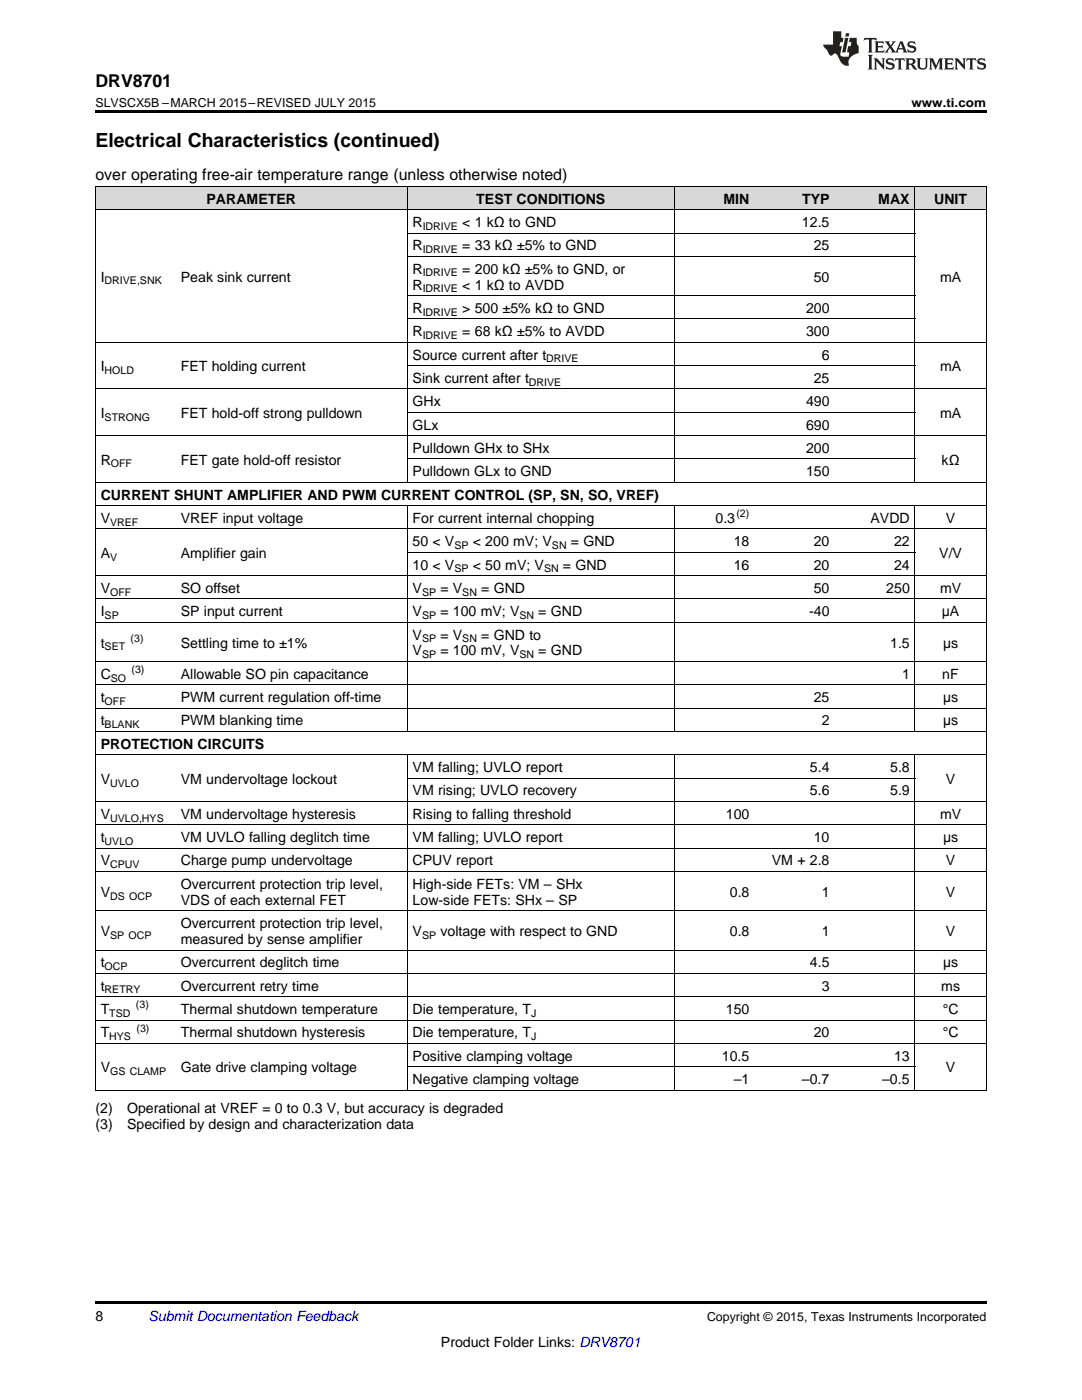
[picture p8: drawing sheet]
<svg xmlns="http://www.w3.org/2000/svg" width="216mm" height="279mm" viewBox="0 0 216 279" stroke-linecap="round" stroke-linejoin="round" font-family="sans-serif">
<defs><g id="words">
<text font-size="3.9" x="19" y="29.3">Electrical Characteristics (continued)</text>
<text font-size="3.5" x="19" y="17.3">DRV8701</text>
<text font-size="3.2" x="19" y="36">over operating free-air temperature range (unless otherwise noted)</text>
<g font-size="2.8">
<text x="41.2" y="40.6">PARAMETER</text>
<text x="95" y="40.6">TEST CONDITIONS</text>
<text x="144.4" y="40.6">MIN</text>
<text x="160.1" y="40.6">TYP</text>
<text x="175.3" y="40.6">MAX</text>
<text x="186.4" y="40.6">UNIT</text>
<text x="82.3" y="45.3">R</text>
<text x="92.3" y="45.3">&lt; 1 kΩ to GND</text>
<text x="160" y="45.3">12.5</text>
<text x="82.3" y="50">R</text>
<text x="92.3" y="50">= 33 kΩ ±5% to GND</text>
<text x="162.4" y="50">25</text>
<text x="20.1" y="56.2">I</text>
<text x="36.1" y="56.2">Peak sink current</text>
<text x="82.3" y="54.6">R</text>
<text x="82.3" y="57.8">R</text>
<text x="92.3" y="54.6">= 200 kΩ ±5% to GND, or</text>
<text x="92.3" y="57.8">&lt; 1 kΩ to AVDD</text>
<text x="162.4" y="56.2">50</text>
<text x="187.6" y="56.2">mA</text>
<text x="82.3" y="62.4">R</text>
<text x="92.3" y="62.4">&gt; 500 ±5% kΩ to GND</text>
<text x="160.8" y="62.4">200</text>
<text x="82.3" y="67.1">R</text>
<text x="82.3" y="71.8">Source current after t</text>
<text x="92.3" y="67.1">= 68 kΩ ±5% to AVDD</text>
<text x="160.8" y="67.1">300</text>
<text x="164" y="71.8">6</text>
<text x="20.1" y="74.1">I</text>
<text x="36.1" y="74.1">FET holding current</text>
<text x="82.3" y="76.4">Sink current after t</text>
<text x="162.4" y="76.4">25</text>
<text x="187.6" y="74.1">mA</text>
<text x="20.1" y="83.4">I</text>
<text x="36.1" y="83.4">FET hold-off strong pulldown</text>
<text x="82.3" y="81.1">GHx</text>
<text x="160.8" y="81.1">490</text>
<text x="187.6" y="83.4">mA</text>
<text x="82.3" y="85.7">GLx</text>
<text x="160.8" y="85.7">690</text>
<text x="20.1" y="92.7">R</text>
<text x="36.1" y="92.7">FET gate hold-off resistor</text>
<text x="82.3" y="90.4">Pulldown GHx to SHx</text>
<text x="82.3" y="95">Pulldown GLx to GND</text>
<text x="160.8" y="90.4">200</text>
<text x="160.8" y="95">150</text>
<text x="187.9" y="92.7">kΩ</text>
<text x="20.1" y="99.7">CURRENT SHUNT AMPLIFIER AND PWM CURRENT CONTROL (SP, SN, SO, VREF)</text>
<text x="20.1" y="104.4">V</text>
<text x="36.1" y="104.4">VREF input voltage</text>
<text x="82.3" y="104.4">For current internal chopping</text>
<text x="142.8" y="104.4">0.3</text>
<text x="173.7" y="104.4">AVDD</text>
<text x="188.7" y="104.4">V</text>
<text x="20.1" y="111.3">A</text>
<text x="36.1" y="111.3">Amplifier gain</text>
<text x="82.3" y="109">50 &lt; V</text>
<text x="82.3" y="113.7">10 &lt; V</text>
<text x="94.3" y="109">&lt; 200 mV; V</text>
<text x="94.3" y="113.7">&lt; 50 mV; V</text>
<text x="112.3" y="113.7">= GND</text>
<text x="113.9" y="109">= GND</text>
<text x="146.4" y="109">18</text>
<text x="146.4" y="113.7">16</text>
<text x="162.4" y="109">20</text>
<text x="162.4" y="113.7">20</text>
<text x="178.4" y="109">22</text>
<text x="178.4" y="113.7">24</text>
<text x="187.4" y="111.3">V/V</text>
<text x="20.1" y="118.3">V</text>
<text x="36.1" y="118.3">SO offset</text>
<text x="82.3" y="118.3">V</text>
<text x="87.9" y="118.3">= V</text>
<text x="96" y="118.3">= GND</text>
<text x="162.4" y="118.3">50</text>
<text x="176.8" y="118.3">250</text>
<text x="187.6" y="118.3">mV</text>
<text x="20.1" y="123">I</text>
<text x="36.1" y="123">SP input current</text>
<text x="82.3" y="123">V</text>
<text x="87.9" y="123">= 100 mV; V</text>
<text x="107.4" y="123">= GND</text>
<text x="161.5" y="123">-40</text>
<text x="187.9" y="123">μA</text>
<text x="20.1" y="129.2">t</text>
<text x="36.1" y="129.2">Settling time to ±1%</text>
<text x="82.3" y="127.6">V</text>
<text x="82.3" y="130.8">V</text>
<text x="87.9" y="127.6">= V</text>
<text x="87.9" y="130.8">= 100 mV, V</text>
<text x="96" y="127.6">= GND to</text>
<text x="107.4" y="130.8">= GND</text>
<text x="177.6" y="129.2">1.5</text>
<text x="188.2" y="129.2">µs</text>
<text x="20.1" y="135.5">C</text>
<text x="36.1" y="135.5">Allowable SO pin capacitance</text>
<text x="180" y="135.5">1</text>
<text x="188" y="135.5">nF</text>
<text x="20.1" y="140.1">t</text>
<text x="36.1" y="140.1">PWM current regulation off-time</text>
<text x="162.4" y="140.1">25</text>
<text x="188.2" y="140.1">µs</text>
<text x="20.1" y="144.8">t</text>
<text x="20.1" y="149.4">PROTECTION CIRCUITS</text>
<text x="36.1" y="144.8">PWM blanking time</text>
<text x="164" y="144.8">2</text>
<text x="188.2" y="144.8">µs</text>
<text x="82.3" y="154.1">VM falling; UVLO report</text>
<text x="161.6" y="154.1">5.4</text>
<text x="177.6" y="154.1">5.8</text>
<text x="20.1" y="156.4">V</text>
<text x="36.1" y="156.4">VM undervoltage lockout</text>
<text x="82.3" y="158.8">VM rising; UVLO recovery</text>
<text x="161.6" y="158.8">5.6</text>
<text x="177.6" y="158.8">5.9</text>
<text x="188.7" y="156.4">V</text>
<text x="20.1" y="163.4">V</text>
<text x="36.1" y="163.4">VM undervoltage hysteresis</text>
<text x="82.3" y="163.4">Rising to falling threshold</text>
<text x="144.9" y="163.4">100</text>
<text x="187.6" y="163.4">mV</text>
<text x="20.1" y="168.1">t</text>
<text x="20.1" y="172.7">V</text>
<text x="36.1" y="168.1">VM UVLO falling deglitch time</text>
<text x="36.1" y="172.7">Charge pump undervoltage</text>
<text x="82.3" y="168.1">VM falling; UVLO report</text>
<text x="82.3" y="172.7">CPUV report</text>
<text x="154" y="172.7">VM + 2.8</text>
<text x="162.4" y="168.1">10</text>
<text x="188.2" y="168.1">μs</text>
<text x="188.7" y="172.7">V</text>
<text x="20.1" y="179">V</text>
<text x="36.1" y="177.4">Overcurrent protection trip level,</text>
<text x="82.3" y="177.4">High-side FETs: VM – SHx</text>
<text x="145.6" y="179">0.8</text>
<text x="164" y="179">1</text>
<text x="188.7" y="179">V</text>
<text x="36.1" y="180.6">VDS of each external FET</text>
<text x="36.1" y="185.2">Overcurrent protection trip level,</text>
<text x="82.3" y="180.6">Low-side FETs: SHx – SP</text>
<text x="20.1" y="186.8">V</text>
<text x="36.1" y="188.4">measured by sense amplifier</text>
<text x="82.3" y="186.8">V</text>
<text x="87.9" y="186.8">voltage with respect to GND</text>
<text x="145.6" y="186.8">0.8</text>
<text x="164" y="186.8">1</text>
<text x="188.7" y="186.8">V</text>
<text x="20.1" y="193">t</text>
<text x="20.1" y="197.7">t</text>
<text x="36.1" y="193">Overcurrent deglitch time</text>
<text x="36.1" y="197.7">Overcurrent retry time</text>
<text x="161.6" y="193">4.5</text>
<text x="164" y="197.7">3</text>
<text x="187.8" y="197.7">ms</text>
<text x="188.2" y="193">µs</text>
<text x="20.1" y="202.4">T</text>
<text x="36.1" y="202.4">Thermal shutdown temperature</text>
<text x="82.3" y="202.4">Die temperature, T</text>
<text x="144.9" y="202.4">150</text>
<text x="188.1" y="202.4">°C</text>
<text x="20.1" y="207">T</text>
<text x="36.1" y="207">Thermal shutdown hysteresis</text>
<text x="82.3" y="207">Die temperature, T</text>
<text x="162.4" y="207">20</text>
<text x="188.1" y="207">°C</text>
<text x="20.1" y="214">V</text>
<text x="36.1" y="214">Gate drive clamping voltage</text>
<text x="82.3" y="211.7">Positive clamping voltage</text>
<text x="144" y="211.7">10.5</text>
<text x="178.4" y="211.7">13</text>
<text x="188.7" y="214">V</text>
<text x="82.3" y="216.3">Negative clamping voltage</text>
<text x="146.4" y="216.3">–1</text>
<text x="160" y="216.3">–0.7</text>
<text x="176" y="216.3">–0.5</text>
<text x="19" y="222.2">(2)</text>
<text x="19" y="225.4">(3)</text>
<text x="25.4" y="222.2">Operational at VREF = 0 to 0.3 V, but accuracy is degraded</text>
<text x="25.4" y="225.4">Specified by design and characterization data</text>
<text x="19" y="263.6">8</text>
<text x="88" y="268.9">Product Folder Links: DRV8701</text>
</g>
<text font-size="2.8" fill="#0000c8" x="29.6" y="263.6">Submit Documentation Feedback</text>
<g font-size="2.5">
<text x="19" y="21.4">SLVSCX5B –MARCH 2015–REVISED JULY 2015</text>
<text x="181.9" y="21.4">www.ti.com</text>
<text x="141.1" y="263.6">Copyright © 2015, Texas Instruments Incorporated</text>
</g>
<g font-size="2.1">
<text x="84.3" y="45.9">IDRIVE</text>
<text x="84.3" y="50.5">IDRIVE</text>
<text x="20.9" y="56.8">DRIVE,SNK</text>
<text x="84.3" y="55.2">IDRIVE</text>
<text x="84.3" y="58.3">IDRIVE</text>
<text x="84.3" y="63">IDRIVE</text>
<text x="84.3" y="67.7">IDRIVE</text>
<text x="20.9" y="74.6">HOLD</text>
<text x="105.6" y="77">DRIVE</text>
<text x="109" y="72.3">DRIVE</text>
<text x="20.9" y="84">STRONG</text>
<text x="22.1" y="93.3">OFF</text>
<text x="22" y="104.9">VREF</text>
<text x="146.9" y="103.2">(2)</text>
<text x="22" y="111.9">V</text>
<text x="90.7" y="109.6">SP</text>
<text x="110.1" y="109.6">SN</text>
<text x="22" y="118.9">OFF</text>
<text x="84.2" y="118.9">SP</text>
<text x="90.7" y="114.2">SP</text>
<text x="92.3" y="118.9">SN</text>
<text x="108.6" y="114.2">SN</text>
<text x="20.9" y="123.5">SP</text>
<text x="84.2" y="123.5">SP</text>
<text x="103.6" y="123.5">SN</text>
<text x="20.9" y="129.8">SET</text>
<text x="26.1" y="128.1">(3)</text>
<text x="84.2" y="128.2">SP</text>
<text x="84.2" y="131.4">SP</text>
<text x="92.3" y="128.2">SN</text>
<text x="103.6" y="131.4">SN</text>
<text x="22.1" y="136">SO</text>
<text x="26.2" y="134.3">(3)</text>
<text x="20.9" y="140.7">OFF</text>
<text x="20.9" y="145.3">BLANK</text>
<text x="22" y="157">UVLO</text>
<text x="22" y="164">UVLO,HYS</text>
<text x="20.9" y="168.6">UVLO</text>
<text x="22" y="173.3">CPUV</text>
<text x="22" y="179.5">DS OCP</text>
<text x="22" y="187.4">SP OCP</text>
<text x="84.2" y="187.4">SP</text>
<text x="20.9" y="193.6">OCP</text>
<text x="20.9" y="198.3">RETRY</text>
<text x="21.8" y="202.9">TSD</text>
<text x="27.1" y="201.2">(3)</text>
<text x="106" y="202.9">J</text>
<text x="21.8" y="207.6">HYS</text>
<text x="27.2" y="205.9">(3)</text>
<text x="106" y="207.6">J</text>
<text x="22" y="214.6">GS CLAMP</text>
</g>
</g></defs>
<g fill="#d8d8d8">
<path d="M19 37.3h16v4.6h-16z"/>
<path d="M35 37.3h46.3v4.6h-46.3z"/>
<path d="M81.3 37.3h24.9v4.6h-24.9z"/>
<path d="M106.2 37.3h28.4v4.6h-28.4z"/>
<path d="M134.6 37.3h16v4.6h-16z"/>
<path d="M150.6 37.3h16v4.6h-16z"/>
<path d="M166.6 37.3h16v4.6h-16z"/>
<path d="M182.6 37.3h14.2v4.6h-14.2z"/>
</g>
<path d="M19 22h177.8v.5h-177.8zM19 259.7h177.8v.5h-177.8z" fill="#000"/>
<g fill="none" stroke="#000" stroke-width=".2">
<path d="M19 37.2h177.8v180.4M19.1 37.2v180.4M81.2 37.2v59.1M134.6 37.2v59.1M182.5 37.2v59.1M19 41.9h177.8M81.3 59h101.3M81.3 51.2h101.3M81.3 46.5h101.3M19 77.6h177.8M19 68.3h177.8M81.3 73h101.3"/>
<path d="M81.3 63.7h101.3M19 96.3h177.8M19 86.9h177.8M81.3 91.6h101.3M81.3 82.3h101.3M19 119.5h177.8M19 114.9h177.8M19 105.6h177.8M19 100.9h177.8M81.2 101v45M81.3 110.2h101.3M134.6 101v45"/>
<path d="M182.5 101v45M19 136.7h177.8M19 132h177.8M19 124.2h177.8M19 160h177.8M19 150.7h177.8M19 146h177.8M19 141.3h177.8M81.2 150.7v66.9M81.3 155.3h101.3M134.6 150.7v66.9M182.5 150.7v66.9"/>
<path d="M19 173.9h177.8M19 169.3h177.8M19 164.6h177.8M19 198.9h177.8M19 194.3h177.8M19 189.6h177.8M19 181.8h177.8M19 217.5h177.8M19 208.2h177.8M19 203.6h177.8M81.3 212.9h101.3"/>
</g>
<g fill="#231f20">
<path d="M172.5 7.6l-.1 .5 .4-.2h.6v.1v2.1l-.2 .4h.9l-.2-.4v-2.1l.1-.1h.5l.5 .2-.2-.5zM174.5 8.3l.2 .3v1.5l-.2 .4h1.8l.2-.6a1.04 1.04 0 0 1-1.3 .2v-.7h.6l.3 .2v-.6l-.3 .2h-.6v-.6l.8-.1 .4 .3-.2-.5zM176.5 8.3l.9 1.1-.9 1.1h.8l-.2-.2 .4-.7 .5 .7-.2 .2h1.5l-.2-.2 .2-.4h.9l.1 .4-.2 .2h1l-.3-.3-.7-1.9h-.5l-.9 2-.8-1 .9-1h-.8l.1 .3-.4 .5-.3-.6 .1-.2zM179.7 8.6l.4 1h-.7zM181.3 8.4a.63 .63 0 0 0-.2 .7 .63 .63 0 0 0 .6 .4l.6 .2 .1 .2a.75 .75 0 0 1-.7 .4 .75 .75 0 0 1-.6-.5l.1 .7 .1-.1a1.11 1.11 0 0 0 1.5-.6 1.13 1.13 0 0 0-1.2-.8l-.1-.4a1.04 1.04 0 0 1 1.2 .2l-.2-.5-.2 .1-.4-.2zM173.2 10.9l.2 .4v2.2l-.2 .4h1l-.3-.4v-2.2l.3-.4zM174.3 11.6l.3 .4v1.5l-.3 .4h.8l-.2-.4v-1.3l1.5 1.7v-1.9l.2-.4h-.7l.2 .4v.9l-1.1-1.3zM177 11.8a.62 .62 0 0 0-.2 .7 .62 .62 0 0 0 .6 .4l.6 .1 .1 .3a.76 .76 0 0 1-.7 .3 .76 .76 0 0 1-.7-.4l.2 .7 .1-.1a1.11 1.11 0 0 0 1.5-.6 1.13 1.13 0 0 0-1.2-.8l-.1-.4a1.04 1.04 0 0 1 1.2 .2l-.2-.6-.2 .1-.5-.1zM178.7 11.6l-.2 .6a.61 .61 0 0 1 .8-.3v1.6l-.2 .4h.9l-.2-.4v-1.6a.63 .63 0 0 1 .7 .3l-.1-.6zM180.6 11.6l.3 .4v1.5l-.3 .4h1l-.2-.2-.1-.8 .6 .2a.76 .76 0 0 0 1.2 .7l-1-1a.58 .58 0 0 0 .6-.5 .58 .58 0 0 0-.5-.6zM181.4 11.9h.1a.45 .45 0 0 1 .5 .1 .45 .45 0 0 1 .1 .5l-.8 .2zM182.9 11.6l.2 .2a2.17 2.17 0 0 0 .3 1.9 .99 .99 0 0 0 1.6-.6v-1.1l.2-.4h-.7l.2 .2a1.92 1.92 0 0 1-.2 1.8 .6 .6 0 0 1-.9-.5v-1.1l.2-.4zM185.4 11.6l.2 .4v1.5l-.2 .4h.7l-.2-.4v-1.4l.8 1.8 .8-1.8v1.4l-.2 .4h.9l-.2-.4v-1.5l.2-.4h-.8l-.6 1.5-.6-1.5zM188.4 11.6l.2 .4v1.5l-.2 .4h1.8l.1-.6a1.04 1.04 0 0 1-1.2 .1v-.6h.5l.4 .2v-.6l-.4 .2h-.5v-.7h.8l.3 .3-.1-.6zM190.5 11.6l.2 .4v1.5l-.2 .4h.7l-.2-.4v-1.3l1.5 1.7v-1.9l.2-.4h-.7l.2 .4v.9l-1.1-1.3zM192.9 11.6l-.1 .6a.61 .61 0 0 1 .7-.3l.1 1.6-.3 .4h1l-.3-.4 .1-1.6a.63 .63 0 0 1 .7 .3l-.1-.6zM195.2 11.8a.62 .62 0 0 0-.2 .7 .62 .62 0 0 0 .6 .4l.6 .1 .1 .3a.76 .76 0 0 1-.7 .3 .76 .76 0 0 1-.6-.4l.1 .7 .1-.1a1.11 1.11 0 0 0 1.6-.6 1.13 1.13 0 0 0-1.3-.8l-.1-.4a1.04 1.04 0 0 1 1.2 .2l-.1-.6-.2 .1-.5-.1z"/>
<path d="M166.2 6.3v2.6h-1.9v.4l.8 .9a.91 .91 0 0 0 1 .8 .56 .56 0 0 1 .5-.3 .56 .56 0 0 1 .5 .3l.4 .8a1.53 1.53 0 0 0 1.9 1.2 1.54 1.54 0 0 1 1-2.1l.9-.3v-1.4a1.52 1.52 0 0 1-.4-1.6h-1.3l-.2 .8h.5l-.2 .8h-.5l-.1 1v.2l.4 .1-.2 .8a1.93 1.93 0 0 1-1.6-.3l.3-1.8h-.5l.2-.8h.4l.2-.8h-.4v-1.3zM168.6 7.6l-.6 2.9h.7l.6-2.9zM168.8 6.6l-.1 .7h.6l.2-.7z"/>
</g>
<use href="#words"/>
</svg>
